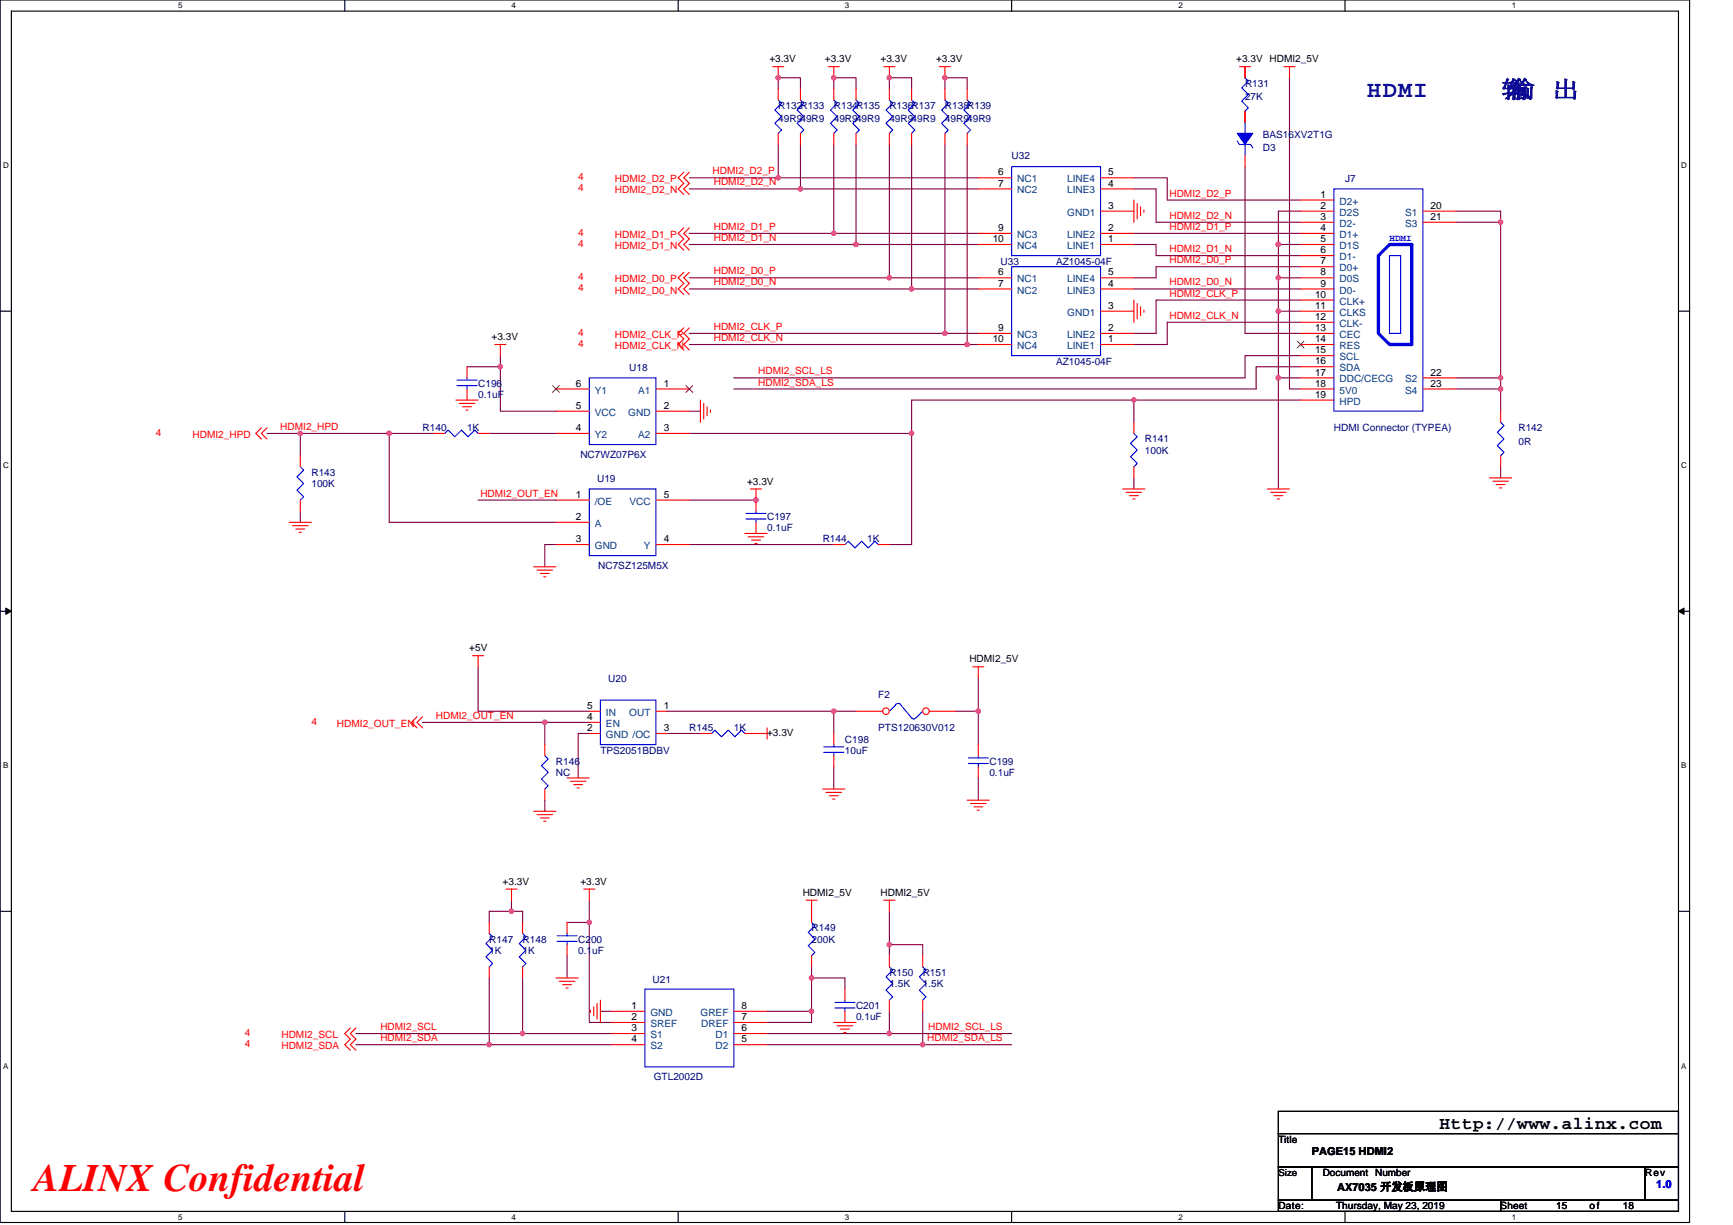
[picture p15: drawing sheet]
<svg xmlns="http://www.w3.org/2000/svg" width="297mm" height="210mm" viewBox="0 0 297 210" stroke-linecap="round" stroke-linejoin="round" font-family="sans-serif">
<defs><g id="words">
<text font-size="6.7" fill="#f00" x="5.8" y="204.1">ALINX Confidential</text>
<g font-size="4" fill="#000080">
<text x="234.4" y="16.7">HDMI</text>
<text x="257.3" y="16.7">输</text>
<text x="257.8" y="16.7">入</text>
<text x="258.4" y="16.7">输</text>
<text x="266" y="16.7">出</text>
</g>
<text font-size="3" x="246.7" y="193.4">Http://www.alinx.com</text>
<g font-size="1.9">
<text x="224.8" y="198">PAGE15 HDMI2</text>
<text x="229.2" y="204.1">AX7035 开发板原理图</text>
</g>
<text font-size="1.9" fill="#00f" x="283.9" y="203.7">1.0</text>
<g font-size="1.7">
<text x="131.9" y="10.7">+3.3V</text>
<text x="141.4" y="10.7">+3.3V</text>
<text x="150.9" y="10.7">+3.3V</text>
<text x="160.4" y="10.7">+3.3V</text>
<text x="211.9" y="10.7">+3.3V HDMI2_5V</text>
<text x="171.1" y="30.1">6</text>
<text x="171.1" y="32">7</text>
<text x="190" y="32">4</text>
<text x="190" y="30.1">5</text>
<text x="190" y="35.8">3</text>
<text x="226.4" y="33.9">1</text>
<text x="226.4" y="35.8">2</text>
<text x="245.2" y="35.8">20</text>
<text x="170.2" y="41.5">10</text>
<text x="171.1" y="39.6">9</text>
<text x="190" y="41.5">1</text>
<text x="190" y="39.6">2</text>
<text x="226.4" y="37.7">3</text>
<text x="226.4" y="39.6">4</text>
<text x="226.4" y="41.5">5</text>
<text x="245.2" y="37.7">21</text>
<text x="171.1" y="47.2">6</text>
<text x="190" y="47.2">5</text>
<text x="226.4" y="43.4">6</text>
<text x="226.4" y="45.3">7</text>
<text x="226.4" y="47.2">8</text>
<text x="171.1" y="49.1">7</text>
<text x="190" y="49.1">4</text>
<text x="190" y="52.9">3</text>
<text x="225.4" y="51">10</text>
<text x="225.4" y="52.9">11</text>
<text x="226.4" y="49.1">9</text>
<text x="84.2" y="58.3">+3.3V</text>
<text x="170.2" y="58.7">10</text>
<text x="171.1" y="56.7">9</text>
<text x="190" y="58.7">1</text>
<text x="190" y="56.7">2</text>
<text x="225.4" y="54.8">12</text>
<text x="225.4" y="56.7">13</text>
<text x="225.4" y="58.7">14</text>
<text x="225.4" y="60.6">15</text>
<text x="225.4" y="62.5">16</text>
<text x="225.4" y="64.4">17</text>
<text x="245.2" y="64.4">22</text>
<text x="98.7" y="70.1">5</text>
<text x="98.7" y="66.3">6</text>
<text x="113.8" y="70.1">2</text>
<text x="113.8" y="66.3">1</text>
<text x="225.4" y="66.3">18</text>
<text x="225.4" y="68.2">19</text>
<text x="245.2" y="66.3">23</text>
<text x="98.7" y="73.9">4</text>
<text x="113.8" y="73.9">3</text>
<text x="128.1" y="83.1">+3.3V</text>
<text x="98.7" y="85.3">1</text>
<text x="98.7" y="89.1">2</text>
<text x="113.8" y="85.3">5</text>
<text x="98.7" y="92.9">3</text>
<text x="113.8" y="92.9">4</text>
<text x="80.4" y="111.7">+5V</text>
<text x="166.2" y="113.6">HDMI2_5V</text>
<text x="100.6" y="121.5">5</text>
<text x="100.6" y="123.4">4</text>
<text x="100.6" y="125.3">2</text>
<text x="113.8" y="125.3">3</text>
<text x="113.8" y="121.5">1</text>
<text x="131.5" y="126.1">+3.3V</text>
<text x="86.1" y="151.7">+3.3V</text>
<text x="99.5" y="151.7">+3.3V</text>
<text x="137.6" y="153.6">HDMI2_5V</text>
<text x="150.9" y="153.6">HDMI2_5V</text>
<text x="108.2" y="173">1</text>
<text x="127.1" y="173">8</text>
<text x="108.2" y="174.9">2</text>
<text x="108.2" y="176.8">3</text>
<text x="108.2" y="178.7">4</text>
<text x="127.1" y="178.7">5</text>
<text x="127.1" y="176.8">6</text>
<text x="127.1" y="174.9">7</text>
<text x="219.1" y="195.9">Title</text>
<text x="219.1" y="201.5">Size</text>
<text x="226.7" y="201.6">Document Number</text>
<text x="282" y="201.6">Rev</text>
<text x="219.1" y="207.3">Date:</text>
<text x="229" y="207.3">Thursday, May 23, 2019</text>
<text x="257.2" y="207.3">Sheet</text>
<text x="266.7" y="207.3">15</text>
<text x="272.5" y="207.3">of</text>
<text x="278.2" y="207.3">18</text>
</g>
<g font-size="1.7" fill="#000080">
<text x="213.4" y="14.9">R131</text>
<text x="213.4" y="17.2">27K</text>
<text x="133.4" y="18.7">R132R133</text>
<text x="133.4" y="21">49R949R9</text>
<text x="142.9" y="18.7">R134R135</text>
<text x="142.9" y="21">49R949R9</text>
<text x="152.4" y="18.7">R136R137</text>
<text x="152.4" y="21">49R949R9</text>
<text x="162" y="18.7">R138R139</text>
<text x="162" y="21">49R949R9</text>
<text x="216.4" y="23.6">BAS16XV2T1G</text>
<text x="173.4" y="27.3">U32</text>
<text x="216.4" y="25.9">D3</text>
<text x="230.5" y="31.3">J7</text>
<text x="171.5" y="45.4">U33</text>
<text x="181" y="45.4">AZ1045-04F</text>
<text x="107.9" y="63.6">U18</text>
<text x="181" y="62.5">AZ1045-04F</text>
<text x="82" y="66.3">C196</text>
<text x="82" y="68.2">0.1uF</text>
<text x="72.4" y="73.9">R140</text>
<text x="80" y="73.9">1K</text>
<text x="196.3" y="75.8">R141</text>
<text x="196.3" y="77.7">100K</text>
<text x="228.6" y="73.9">HDMI Connector (TYPEA)</text>
<text x="260.3" y="73.9">R142</text>
<text x="260.3" y="76.2">0R</text>
<text x="53.4" y="81.6">R143</text>
<text x="53.4" y="83.5">100K</text>
<text x="99.5" y="78.5">NC7WZ07P6X</text>
<text x="102.3" y="82.7">U19</text>
<text x="131.5" y="89.2">C197</text>
<text x="131.5" y="91.1">0.1uF</text>
<text x="141" y="93">R144</text>
<text x="148.6" y="93">1K</text>
<text x="102.5" y="97.6">NC7SZ125M5X</text>
<text x="104.2" y="117">U20</text>
<text x="150.5" y="119.7">F2</text>
<text x="118.1" y="125.4">R145</text>
<text x="125.8" y="125.4">1K</text>
<text x="150.5" y="125.4">PTS120630V012</text>
<text x="95.3" y="131.1">R146</text>
<text x="102.9" y="129.2">TPS2051BDBV</text>
<text x="144.8" y="127.3">C198</text>
<text x="144.8" y="129.2">10uF</text>
<text x="169.6" y="131.1">C199</text>
<text x="95.3" y="133">NC</text>
<text x="169.6" y="133">0.1uF</text>
<text x="83.9" y="161.6">R147</text>
<text x="89.6" y="161.6">R148</text>
<text x="99.1" y="161.6">C200</text>
<text x="139.1" y="159.7">R149</text>
<text x="139.1" y="161.6">200K</text>
<text x="83.9" y="163.5">1K</text>
<text x="89.6" y="163.5">1K</text>
<text x="99.1" y="163.5">0.1uF</text>
<text x="152.4" y="167.3">R150</text>
<text x="158.2" y="167.3">R151</text>
<text x="111.9" y="168.4">U21</text>
<text x="146.7" y="173">C201</text>
<text x="152.4" y="169.2">1.5K</text>
<text x="158.2" y="169.2">1.5K</text>
<text x="146.7" y="174.9">0.1uF</text>
<text x="112.1" y="185.2">GTL2002D</text>
</g>
<g font-size="1.7" fill="#f00">
<text x="122.1" y="29.9">HDMI2_D2_P</text>
<text x="99.1" y="30.9">4</text>
<text x="99.1" y="32.8">4</text>
<text x="105.4" y="31.3">HDMI2_D2_P</text>
<text x="105.4" y="33.2">HDMI2_D2_N</text>
<text x="122.3" y="31.8">HDMI2_D2_N</text>
<text x="200.4" y="33.7">HDMI2_D2_P</text>
<text x="99.1" y="40.4">4</text>
<text x="105.4" y="40.8">HDMI2_D1_P</text>
<text x="122.3" y="39.4">HDMI2_D1_P</text>
<text x="122.3" y="41.3">HDMI2_D1_N</text>
<text x="200.4" y="39.4">HDMI2_D1_P</text>
<text x="200.4" y="37.5">HDMI2_D2_N</text>
<text x="99.1" y="42.3">4</text>
<text x="105.4" y="42.7">HDMI2_D1_N</text>
<text x="122.3" y="47">HDMI2_D0_P</text>
<text x="200.4" y="45.1">HDMI2_D0_P</text>
<text x="200.4" y="43.2">HDMI2_D1_N</text>
<text x="99.1" y="48">4</text>
<text x="99.1" y="49.9">4</text>
<text x="105.4" y="48.4">HDMI2_D0_P</text>
<text x="105.4" y="50.3">HDMI2_D0_N</text>
<text x="122.3" y="48.9">HDMI2_D0_N</text>
<text x="200.4" y="50.8">HDMI2_CLK_P</text>
<text x="200.4" y="48.9">HDMI2_D0_N</text>
<text x="99.1" y="57.6">4</text>
<text x="99.1" y="59.5">4</text>
<text x="105.4" y="57.9">HDMI2_CLK_P</text>
<text x="105.4" y="59.8">HDMI2_CLK_N</text>
<text x="122.3" y="58.5">HDMI2_CLK_N</text>
<text x="122.3" y="56.6">HDMI2_CLK_P</text>
<text x="200.4" y="54.7">HDMI2_CLK_N</text>
<text x="130" y="64.2">HDMI2_SCL_LS</text>
<text x="130" y="66.1">HDMI2_SDA_LS</text>
<text x="26.7" y="74.7">4</text>
<text x="33" y="75.1">HDMI2_HPD</text>
<text x="48" y="73.7">HDMI2_HPD</text>
<text x="82.3" y="85.1">HDMI2_OUT_EN</text>
<text x="53.4" y="124.2">4</text>
<text x="57.8" y="124.6">HDMI2_OUT_EN</text>
<text x="74.7" y="123.2">HDMI2_OUT_EN</text>
<text x="41.9" y="177.6">4</text>
<text x="41.9" y="179.5">4</text>
<text x="48.2" y="177.9">HDMI2_SCL</text>
<text x="48.2" y="179.9">HDMI2_SDA</text>
<text x="65.2" y="176.6">HDMI2_SCL</text>
<text x="65.2" y="178.5">HDMI2_SDA</text>
<text x="158.9" y="178.5">HDMI2_SDA_LS</text>
<text x="159.1" y="176.6">HDMI2_SCL_LS</text>
</g>
<g font-size="1.7" fill="#004080">
<text x="174.3" y="31.3">NC1</text>
<text x="174.3" y="33.2">NC2</text>
<text x="182.9" y="33.2">LINE3</text>
<text x="182.9" y="31.3">LINE4</text>
<text x="229.6" y="35.1">D2+</text>
<text x="174.3" y="40.8">NC3</text>
<text x="182.9" y="40.8">LINE2</text>
<text x="182.9" y="37">GND1</text>
<text x="229.6" y="37">D2S</text>
<text x="229.6" y="38.9">D2-</text>
<text x="229.6" y="40.8">D1+</text>
<text x="240.8" y="37">S1</text>
<text x="240.8" y="38.9">S3</text>
<text x="174.3" y="42.7">NC4</text>
<text x="182.9" y="42.7">LINE1</text>
<text x="229.6" y="42.7">D1S</text>
<text x="229.6" y="44.6">D1-</text>
<text x="229.6" y="46.5">D0+</text>
<text x="174.3" y="48.4">NC1</text>
<text x="174.3" y="50.3">NC2</text>
<text x="182.9" y="50.3">LINE3</text>
<text x="182.9" y="48.4">LINE4</text>
<text x="229.6" y="48.4">D0S</text>
<text x="229.6" y="50.3">D0-</text>
<text x="229.6" y="52.2">CLK+</text>
<text x="174.3" y="57.9">NC3</text>
<text x="174.3" y="59.8">NC4</text>
<text x="182.9" y="59.8">LINE1</text>
<text x="182.9" y="57.9">LINE2</text>
<text x="182.9" y="54.1">GND1</text>
<text x="229.6" y="54.1">CLKS</text>
<text x="229.6" y="56">CLK-</text>
<text x="229.6" y="57.9">CEC</text>
<text x="229.6" y="59.8">RES</text>
<text x="229.6" y="61.7">SCL</text>
<text x="229.6" y="63.6">SDA</text>
<text x="229.6" y="65.6">DDC/CECG</text>
<text x="240.8" y="65.6">S2</text>
<text x="102" y="71.3">VCC</text>
<text x="102" y="67.5">Y1</text>
<text x="107.7" y="71.3">GND</text>
<text x="109.4" y="67.5">A1</text>
<text x="229.6" y="67.5">5V0</text>
<text x="229.6" y="69.4">HPD</text>
<text x="240.8" y="67.5">S4</text>
<text x="102" y="75.1">Y2</text>
<text x="109.4" y="75.1">A2</text>
<text x="102" y="86.5">/OE</text>
<text x="107.9" y="86.5">VCC</text>
<text x="102" y="90.3">A</text>
<text x="102" y="94.1">GND</text>
<text x="110.3" y="94.1">Y</text>
<text x="103.9" y="122.7">IN</text>
<text x="103.9" y="124.6">EN</text>
<text x="107.9" y="122.7">OUT</text>
<text x="103.9" y="126.5">GND /OC</text>
<text x="111.5" y="174.1">GND</text>
<text x="111.5" y="176">SREF</text>
<text x="111.5" y="177.9">S1</text>
<text x="111.5" y="179.9">S2</text>
<text x="120.1" y="174.1">GREF</text>
<text x="120.2" y="176">DREF</text>
<text x="122.6" y="179.9">D2</text>
<text x="122.6" y="177.9">D1</text>
</g>
<text font-size="1.6" fill="#00f" x="238.2" y="41.3">HDMI</text>
<g font-size="1.4">
<text x="30.5" y="1.4">5</text>
<text x="87.7" y="1.4">4</text>
<text x="144.8" y="1.4">3</text>
<text x="202" y="1.4">2</text>
<text x="259.1" y="1.4">1</text>
<text x=".5" y="28.9">D</text>
<text x="288.2" y="28.9">D</text>
<text x=".5" y="80.3">C</text>
<text x="288.2" y="80.3">C</text>
<text x=".5" y="131.7">B</text>
<text x="288.2" y="131.7">B</text>
<text x=".5" y="183.2">A</text>
<text x="288.2" y="183.2">A</text>
<text x="30.5" y="209.1">5</text>
<text x="87.7" y="209.1">4</text>
<text x="144.8" y="209.1">3</text>
<text x="202" y="209.1">2</text>
<text x="259.1" y="209.1">1</text>
</g>
</g></defs>
<path d="M0 0h289.6v209.5h-289.6zM1.9 1.9h285.8v205.7h-285.8z" fill="none" stroke="#000" stroke-width=".19"/>
<g fill="#fff">
<path d="M30.5 .2h.8v1.5h-.8z"/>
<path d="M30.5 207.8h.8v1.6h-.8z"/>
</g>
<path d="M59.1 0v1.9M59.1 207.6v1.9" fill="none" stroke="#000" stroke-width=".19"/>
<g fill="#fff">
<path d="M87.7 .2h.7v1.5h-.7z"/>
<path d="M87.7 207.8h.7v1.6h-.7z"/>
</g>
<path d="M116.2 0v1.9M116.2 207.6v1.9" fill="none" stroke="#000" stroke-width=".19"/>
<g fill="#fff">
<path d="M144.8 .2h.8v1.5h-.8z"/>
<path d="M144.8 207.8h.8v1.6h-.8z"/>
</g>
<path d="M173.4 0v1.9M173.4 207.6v1.9" fill="none" stroke="#000" stroke-width=".19"/>
<g fill="#fff">
<path d="M202 .2h.7v1.5h-.7z"/>
<path d="M202 207.8h.7v1.6h-.7z"/>
</g>
<path d="M230.5 0v1.9M230.5 207.6v1.9" fill="none" stroke="#000" stroke-width=".19"/>
<g fill="#fff">
<path d="M259.1 .2h.8v1.5h-.8z"/>
<path d="M259.1 207.8h.8v1.6h-.8z"/>
<path d="M.5 27.6h1v1.5h-1z"/>
<path d="M288.2 27.6h1v1.5h-1z"/>
<path d="M.5 79.1h1v1.5h-1z"/>
<path d="M288.2 79.1h1v1.5h-1z"/>
</g>
<path d="M0 53.3h1.9M287.7 53.3h1.9" fill="none" stroke="#000" stroke-width=".19"/>
<g fill="#fff">
<path d="M.5 130.5h.9v1.5h-.9z"/>
<path d="M288.2 130.5h.9v1.5h-.9z"/>
</g>
<path d="M0 104.8h1.9M287.7 104.8h1.9" fill="none" stroke="#000" stroke-width=".19"/>
<path d="M1 104.2l.9 .6-.9 .5zM287.7 104.8l.9-.6v1.1z" fill="#000" stroke="#000" stroke-width=".17"/>
<g fill="#fff">
<path d="M.5 181.9h.9v1.6h-.9z"/>
<path d="M288.2 181.9h.9v1.6h-.9z"/>
</g>
<path d="M0 156.2h1.9M287.7 156.2h1.9M219.1 190.5h68.6v3.8h-68.6zM219.1 194.3h68.6v5.7h-68.6zM219.1 200h5.7v5.7h-5.7zM219.1 205.7h38.1v1.9h-38.1zM224.8 200h57.2v5.7h-57.2zM257.2 205.7h30.5v1.9h-30.5zM282 200h5.7v5.7h-5.7z" fill="none" stroke="#000" stroke-width=".19"/>
<g fill="none" stroke="#800040" stroke-width=".19">
<path d="M133.4 15.2v-1.9h3.8v1.9M142.9 15.2v-1.9h3.8v1.9M152.4 15.2v-1.9h3.8v1.9M162 15.2v-1.9h3.8v1.9M213.4 19.1v1.9M213.4 11.4v1.9M221 13.3v53.4h1.9M118.1 30.5h15.3M118.1 32.4h19.1M133.4 24.8v5.7M133.4 30.5h34.3M137.2 32.4h30.5"/>
<path d="M137.2 24.8v7.6M142.9 24.8v15.2M146.7 24.8v17.1M152.4 24.8v22.8M156.2 24.8v24.7M162 24.8v32.3M165.8 24.8v34.3M194.3 32.4h3.9v5.7h24.7M194.3 30.5h5.8v3.8h22.8M213.4 28.6v28.5h9.5M222.9 36.2h-3.8v5.7M249.6 36.2h7.6v1.9"/>
<path d="M249.6 38.1h7.6M257.2 38.1v26.7M118.1 57.1h43.9M118.1 40h24.8M118.1 49.5h38.1M118.1 59.1h47.7M118.1 41.9h28.6M118.1 47.6h34.3M142.9 40h24.8M146.7 41.9h21M152.4 47.6h15.3M156.2 49.5h11.5"/>
<path d="M162 57.1h5.7M165.8 59.1h1.9M194.3 41.9h3.9v1.9h24.7M194.3 40h28.6M194.3 49.5h28.6M219.1 41.9h3.8M219.1 41.9v5.7M219.1 47.6v5.7M219.1 53.3v11.5M219.1 47.6h3.8M219.1 53.3h3.8M222.9 45.7h-24.7v1.9h-3.9"/>
<path d="M222.9 51.4h-24.7v5.7h-3.9M222.9 55.2h-22.8v3.9h-5.8M45.8 74.3h5.7M51.5 74.3h15.2M51.5 74.3v3.8M66.7 74.3v15.2h28.6M66.7 74.3h7.6M80 62.9h5.8M83.9 74.3h11.4M85.8 62.9v7.6h9.5M85.8 61v1.9M118.1 70.5h2"/>
<path d="M118.1 74.3h38.1M156.2 74.3v19h-3.8M194.3 68.6h-38.1v5.7M194.3 68.6v3.8M194.3 68.6h28.6M219.1 64.8h3.8M219.1 64.8v19M222.9 62.9h-7.6v3.8h-89.5M222.9 61h-9.5v3.8h-87.6M249.6 64.8h7.6M249.6 66.7h7.6v3.8M257.2 64.8v1.9"/>
<path d="M51.5 87.6v1.9M82 85.7h13.3M95.3 93.3h-1.9v3.9M118.1 85.7h11.5M118.1 93.3h24.8M194.3 81.9v1.9M257.2 80v1.9M82 114.3v7.6h19M167.7 116.2v5.7M72.4 123.8h21M93.4 123.8v3.8M93.4 137.2v1.9"/>
<path d="M93.4 123.8h7.6M101 125.7h-1.9v7.6M114.3 121.9h28.6M114.3 125.7h5.8M142.9 121.9h3.8M142.9 131.4v3.9M142.9 121.9v3.8M163.9 121.9h3.8M167.7 133.4v3.8M167.7 121.9v5.7M87.7 156.2h-3.8v1.9M87.7 154.3v1.9"/>
<path d="M87.7 156.2h1.9v1.9M97.2 158.1h3.8M101 154.3v3.8M101 158.1v17.2h3.8M152.4 156.2v5.7M61 177.2h28.6M61 179.1h22.9M83.9 167.6v11.5h20.9M89.6 167.6v9.6h15.2M97.2 163.8v3.8M102.9 173.4h1.9M131.5 177.2h20.9"/>
<path d="M131.5 179.1h26.7M131.5 173.4h7.6M139.1 167.6v5.8M139.1 167.6h5.7v1.9M139.1 165.7v1.9M139.1 173.4v1.9h-7.6M152.4 161.9v1.9M152.4 173.4v3.8M152.4 161.9h5.8v1.9M152.4 177.2h21M158.2 179.1h15.2M158.2 173.4v5.7"/>
</g>
<g fill="#f0f" stroke="#f0f" stroke-width=".19">
<circle cx="257.2" cy="64.8" r=".38"/>
<circle cx="219.1" cy="41.9" r=".38"/>
<circle cx="146.7" cy="41.9" r=".38"/>
<circle cx="139.1" cy="167.6" r=".38"/>
<circle cx="133.4" cy="13.3" r=".38"/>
<circle cx="133.4" cy="30.5" r=".38"/>
<circle cx="137.2" cy="32.4" r=".38"/>
<circle cx="142.9" cy="13.3" r=".38"/>
<circle cx="152.4" cy="13.3" r=".38"/>
<circle cx="161.9" cy="13.3" r=".38"/>
<circle cx="161.9" cy="57.1" r=".38"/>
<circle cx="165.8" cy="59" r=".38"/>
<circle cx="156.2" cy="74.3" r=".38"/>
<circle cx="66.7" cy="74.3" r=".38"/>
<circle cx="85.7" cy="62.9" r=".38"/>
<circle cx="129.6" cy="85.7" r=".38"/>
<circle cx="51.5" cy="74.3" r=".38"/>
<circle cx="87.7" cy="156.2" r=".38"/>
<circle cx="89.6" cy="177.2" r=".38"/>
<circle cx="83.8" cy="179.1" r=".38"/>
<circle cx="152.4" cy="161.9" r=".38"/>
<circle cx="152.4" cy="177.2" r=".38"/>
<circle cx="158.1" cy="179.1" r=".38"/>
<circle cx="139.1" cy="173.3" r=".38"/>
<circle cx="101" cy="158.1" r=".38"/>
<circle cx="167.7" cy="121.9" r=".38"/>
<circle cx="142.9" cy="121.9" r=".38"/>
<circle cx="93.4" cy="123.8" r=".38"/>
<circle cx="156.2" cy="49.5" r=".38"/>
<circle cx="194.3" cy="68.6" r=".38"/>
<circle cx="219.1" cy="47.6" r=".38"/>
<circle cx="219.1" cy="53.3" r=".38"/>
<circle cx="219.1" cy="64.8" r=".38"/>
<circle cx="257.2" cy="38.1" r=".38"/>
<circle cx="142.9" cy="40" r=".38"/>
<circle cx="152.4" cy="47.6" r=".38"/>
<circle cx="257.2" cy="66.7" r=".38"/>
</g>
<g fill="none" stroke="#f00" stroke-width=".19">
<path d="M132.4 11.4h1.9M133.4 11.4v1.9M142 11.4h1.9M142.9 11.4v1.9M151.5 11.4h1.9M152.4 11.4v1.9M161 11.4h1.9M162 11.4v1.9M212.4 11.4h2M213.4 11.4v1.9M220.1 11.4h1.9M221 11.4v1.9"/>
<path d="M117.2 29.5l-1 1 1 .9-1 1 1 .9M117.2 39.1l-1 .9 1 1-1 .9 1 1M118.1 29.5l-.9 1 .9 .9-.9 1 .9 .9M118.1 39.1l-.9 .9 .9 1-.9 .9 .9 1M194.3 34.3v3.8M194.9 34.9v2.6M195.5 35.4v1.6M196.1 36v.4M84.8 59.1h1.9M85.8 59.1v1.9M117.2 46.7l-1 .9 1 1-1 .9 1 1M117.2 56.2l-1 .9 1 1-1 1 1 .9"/>
<path d="M118.1 46.7l-.9 .9 .9 1-.9 .9 .9 1M118.1 56.2l-.9 .9 .9 1-.9 1 .9 .9M167.7 47.6h5.7M167.7 49.5h5.7M167.7 57.1h5.7M167.7 59.1h5.7M188.6 59.1h5.7M188.6 57.1h5.7M188.6 53.3h5.7M188.6 49.5h5.7M188.6 47.6h5.7M194.3 51.4v3.8"/>
<path d="M194.9 52v2.7M195.5 52.6v1.5M196.1 53.1v.4M44.8 73.3l-.9 1 .9 .9M45.8 73.3l-1 1 1 .9M78.1 68.6h3.9M78.7 69.2h2.7M79.3 69.7h1.5M79.9 70.3h.3M120.1 68.6v3.8M120.6 69.2v2.6M121.2 69.7v1.5"/>
<path d="M121.8 70.3v.4M49.6 89.5h3.8M50.1 90.1h2.7M50.7 90.7h1.5M51.3 91.2h.4M91.5 97.2h3.8M92.1 97.7h2.6M92.6 98.3h1.5M93.2 98.9h.4M95.3 85.7h5.7M95.3 89.5h5.7M95.3 93.3h5.7"/>
<path d="M112.4 93.3h5.7M112.4 85.7h5.7M127.7 91.4h3.8M128.2 92h2.7M128.6 83.8h1.9M128.8 92.6h1.5M129.4 93.2h.4M129.6 83.8v1.9M192.4 83.8h3.9M193 84.4h2.7M193.6 85h1.5M194.2 85.5h.3"/>
<path d="M217.2 83.8h3.8M217.8 84.4h2.6M218.4 85h1.5M218.9 85.5h.4M255.3 81.9h3.8M255.9 82.5h2.6M256.5 83.1h1.5M257 83.6h.4M81 112.4h1.9M82 112.4v1.9M166.7 114.3h1.9M167.7 114.3v1.9"/>
<path d="M71.5 122.9l-1 .9 1 1M72.4 122.9l-.9 .9 .9 1M91.5 139.1h3.8M92.1 139.6h2.6M97.2 133.3h3.8M97.8 133.9h2.6M98.3 134.5h1.6M98.9 135.1h.4M101 121.9h1.9M101 123.8h1.9M101 125.7h1.9M112.4 125.7h1.9"/>
<path d="M112.4 121.9h1.9M129.6 125.7h1.9M131.5 124.8v1.9M141 135.3h3.8M141.6 135.8h2.6M142.2 136.4h1.5M142.7 137h.4M142.9 125.7v1.9M142.9 129.5v1.9M165.8 137.2h3.8M166.3 137.7h2.7M166.9 138.3h1.5"/>
<path d="M167.5 138.9h.4M86.7 152.4h1.9M87.7 152.4v1.9M92.6 140.2h1.5M93.2 140.8h.4M100.1 152.4h1.9M101 152.4v1.9M138.2 154.3h1.9M139.1 154.3v3.8M151.5 154.3h1.9M152.4 154.3v1.9M60 176.2l-.9 1 .9 .9-.9 1 .9 .9"/>
<path d="M61 176.2l-1 1 1 .9-1 1 1 .9M95.3 167.6h3.8M95.9 168.2h2.6M96.4 168.8h1.6M97 169.4h.4M101.2 173.2v.3M101.8 172.6v1.5M102.3 172v2.7M102.9 171.4v3.9M139.1 163.8v1.9M142.9 175.3h3.8M143.5 175.8h2.7"/>
<path d="M144.1 176.4h1.5M144.6 177h.4"/>
</g>
<g fill="none" stroke="#00f" stroke-width=".19">
<path d="M173.4 45.7h15.2v15.3h-15.2zM101 83.8h11.4v11.4h-11.4zM102.9 120h9.5v7.6h-9.5zM141.2 129h3.4M141.2 128h3.4M142.9 127.6v.4M142.9 129v.5M153.5 120.7l.4-.1 .4 .1M153.6 120.8l-1.2 1.1M154.3 120.8l1.9 2.3M156.3 123a.38 .38 0 0 0 .3 .2 .38 .38 0 0 0 .3-.2M158.2 121.9l-1.2 1.2"/>
<path d="M139.1 158.1l.6 .6-1.2 1.1 1.2 1.2-1.2 1.1 1.2 1.2-.6 .5"/>
</g>
<circle cx="151.9" cy="121.9" r=".57" fill="#fff" stroke="#f00" stroke-width=".19"/>
<path d="M146.7 121.9h4.6" fill="none" stroke="#f00" stroke-width=".19"/>
<circle cx="158.7" cy="121.9" r=".57" fill="#fff" stroke="#f00" stroke-width=".19"/>
<g fill="none" stroke="#f00" stroke-width=".19">
<path d="M133.4 15.2v1.9M137.2 15.2v1.9M142.9 15.2v1.9M146.7 15.2v1.9M152.4 15.2v1.9M156.2 15.2v1.9M162 15.2v1.9M165.8 15.2v1.9M213.4 19.1v1.9zM213.4 11.4v1.9M133.4 22.9v1.9M137.2 22.9v1.9"/>
<path d="M142.9 22.9v1.9M146.7 22.9v1.9M152.4 22.9v1.9M156.2 22.9v1.9M162 22.9v1.9M165.8 22.9v1.9M167.7 30.5h5.7M167.7 32.4h5.7M188.6 36.2h5.7M188.6 32.4h5.7M188.6 30.5h5.7M213.4 26.7v1.9"/>
<path d="M222.9 34.3h5.7M222.9 36.2h5.7M222.9 38.1h5.7M243.9 36.2h5.7M243.9 38.1h5.7M167.7 40h5.7M167.7 41.9h5.7M188.6 41.9h5.7M188.6 40h5.7M222.9 40h5.7M222.9 41.9h5.7M222.9 43.8h5.7"/>
<path d="M222.9 45.7h5.7M222.9 47.6h5.7M222.9 49.5h5.7M222.9 51.4h5.7M222.9 53.3h5.7M222.9 55.2h5.7M222.9 57.1h5.7M222.9 59.1h5.7M51.5 78.1v1.9M74.3 74.3h1.9M80 62.9v1.9M80 66.7v1.9"/>
<path d="M82 74.3h1.9M95.3 74.3h5.7M95.3 70.5h5.7M95.3 66.7h5.7M112.4 66.7h5.7M112.4 70.5h5.7M112.4 74.3h5.7M194.3 72.4v1.9M222.9 61h5.7M222.9 62.9h5.7M222.9 64.8h5.7M222.9 66.7h5.7"/>
<path d="M222.9 68.6h5.7M243.9 64.8h5.7M243.9 66.7h5.7M257.2 70.5v1.9M257.2 78.1v1.9M51.5 85.7v1.9M129.6 85.7v1.9M129.6 89.5v1.9M142.9 93.3h1.9M150.5 93.3h1.9M194.3 80v1.9M93.4 127.6v1.9"/>
<path d="M93.4 135.3v1.9M120.1 125.7h1.9M127.7 125.7h1.9M159.3 121.9h4.6M167.7 127.6v1.9M167.7 131.4v2M83.9 158.1v1.9M89.6 158.1v1.9M97.2 158.1v1.9M83.9 165.7v1.9M89.6 165.7v1.9M97.2 161.9v1.9"/>
<path d="M104.8 173.4h5.7M104.8 175.3h5.7M104.8 177.2h5.7M104.8 179.1h5.7M125.8 179.1h5.7M125.8 177.2h5.7M125.8 175.3h5.7M125.8 173.4h5.7M144.8 169.5v1.9M144.8 173.4v1.9M152.4 163.8v1.9M152.4 171.4v2"/>
<path d="M158.2 163.8v1.9M158.2 171.4v2"/>
</g>
<g fill="none" stroke="#00f" stroke-width=".19">
<path d="M133.4 17.1l.6 .6-1.2 1.2 1.2 1.1-1.2 1.1 1.2 1.2-.6 .6M137.2 17.1l.6 .6-1.2 1.2 1.2 1.1-1.2 1.1 1.2 1.2-.6 .6M142.9 17.1l.6 .6-1.2 1.2 1.2 1.1-1.2 1.1 1.2 1.2-.6 .6M146.7 17.1l.6 .6-1.1 1.2 1.1 1.1-1.1 1.1 1.1 1.2-.6 .6M152.4 17.1l.6 .6-1.1 1.2 1.1 1.1-1.1 1.1 1.1 1.2-.6 .6M156.2 17.1l.6 .6-1.1 1.2 1.1 1.1-1.1 1.1 1.1 1.2-.6 .6M162 17.1l.5 .6-1.1 1.2 1.1 1.1-1.1 1.1 1.1 1.2-.5 .6M165.8 17.1l.5 .6-1.1 1.2 1.1 1.1-1.1 1.1 1.1 1.2-.5 .6M213.4 13.3l.6 .6-1.2 1.1 1.2 1.2-1.2 1.1 1.2 1.2-.6 .5M173.4 28.6h15.2v15.2h-15.2zM212.1 24.2l.3 .6h2l.3 .5M213.4 21v1.9"/>
<path d="M213.4 24.8v1.9M228.6 32.4h15.3v38.1h-15.3zM238.2 43.8h1.9v13.3h-1.9zM76.2 74.3l.6-.6 1.2 1.2 1.1-1.2 1.1 1.2 1.2-1.2 .6 .6M78.3 66.1h3.5M78.3 65.2h3.5M80 64.8v.4M80 66.1v.6M101 64.8h11.4v11.4h-11.4zM194.3 74.3l.6 .6-1.1 1.1 1.1 1.2-1.1 1.1 1.1 1.1-.6 .6M257.2 72.4l.6 .6-1.2 1.1 1.2 1.1-1.2 1.2 1.2 1.1-.6 .6M51.5 80l.5 .6-1.1 1.1 1.1 1.2-1.1 1.1 1.1 1.2-.5 .5"/>
<path d="M127.9 89h3.4M127.9 88h3.4M129.6 87.6v.4M129.6 89v.5M144.8 93.3l.6-.5 1.1 1.1 1.2-1.1 1.1 1.1 1.2-1.1 .5 .5M93.4 129.5l.6 .6-1.2 1.2 1.2 1.1-1.2 1.1 1.2 1.2-.6 .6M122 125.7l.5-.5 1.2 1.1 1.1-1.1 1.2 1.1 1.1-1.1 .6 .5M166 130.9h3.4M166 129.9h3.4M167.7 129.5v.4M167.7 130.9v.5M83.9 160l.5 .6-1.1 1.1 1.1 1.2-1.1 1.1 1.1 1.2-.5 .5"/>
<path d="M89.6 160l.5 .6-1.1 1.1 1.1 1.2-1.1 1.1 1.1 1.2-.5 .5M95.5 161.4h3.4M95.5 160.4h3.4M97.2 160v.4M97.2 161.4v.5M110.5 169.5h15.3v13.4h-15.3zM143.1 172.8h3.4M143.1 171.8h3.4M144.8 171.4v.4M144.8 172.8v.6M152.4 165.7l.6 .6-1.1 1.1 1.1 1.2-1.1 1.1 1.1 1.2-.6 .5M158.2 165.7l.5 .6-1.1 1.1 1.1 1.2-1.1 1.1 1.1 1.2-.5 .5"/>
</g>
<path d="M236.3 43.8l1.9-1.9h3.8v17.2h-3.8l-1.9-1.9z" fill="none" stroke="#00f" stroke-width=".57"/>
<path d="M222.4 58.5l1.1 1.1M223.5 58.5l-1.2 1.1M94.7 66.1l1.2 1.2M95.9 66.1l-1.2 1.2M117.6 66.1l1.1 1.2M118.7 66.1l-1.1 1.2" fill="none" stroke="#804000" stroke-width=".17"/>
<path d="M212.1 22.9h2.6l-1.3 1.9z" fill-rule="evenodd" fill="#00f" stroke="#00f" stroke-width=".19"/>
<g fill="#f0f" stroke="#f0f" stroke-width=".19">
<circle cx="257.2" cy="64.8" r=".38"/>
<circle cx="219.1" cy="41.9" r=".38"/>
<circle cx="146.7" cy="41.9" r=".38"/>
<circle cx="139.1" cy="167.6" r=".38"/>
<circle cx="133.4" cy="13.3" r=".38"/>
<circle cx="133.4" cy="30.5" r=".38"/>
<circle cx="137.2" cy="32.4" r=".38"/>
<circle cx="142.9" cy="13.3" r=".38"/>
<circle cx="152.4" cy="13.3" r=".38"/>
<circle cx="161.9" cy="13.3" r=".38"/>
<circle cx="161.9" cy="57.1" r=".38"/>
<circle cx="165.8" cy="59" r=".38"/>
<circle cx="156.2" cy="74.3" r=".38"/>
<circle cx="66.7" cy="74.3" r=".38"/>
<circle cx="85.7" cy="62.9" r=".38"/>
<circle cx="129.6" cy="85.7" r=".38"/>
<circle cx="51.5" cy="74.3" r=".38"/>
<circle cx="87.7" cy="156.2" r=".38"/>
<circle cx="89.6" cy="177.2" r=".38"/>
<circle cx="83.8" cy="179.1" r=".38"/>
<circle cx="152.4" cy="161.9" r=".38"/>
<circle cx="152.4" cy="177.2" r=".38"/>
<circle cx="158.1" cy="179.1" r=".38"/>
<circle cx="139.1" cy="173.3" r=".38"/>
<circle cx="101" cy="158.1" r=".38"/>
<circle cx="167.7" cy="121.9" r=".38"/>
<circle cx="142.9" cy="121.9" r=".38"/>
<circle cx="93.4" cy="123.8" r=".38"/>
<circle cx="156.2" cy="49.5" r=".38"/>
<circle cx="194.3" cy="68.6" r=".38"/>
<circle cx="219.1" cy="47.6" r=".38"/>
<circle cx="219.1" cy="53.3" r=".38"/>
<circle cx="219.1" cy="64.8" r=".38"/>
<circle cx="257.2" cy="38.1" r=".38"/>
<circle cx="142.9" cy="40" r=".38"/>
<circle cx="152.4" cy="47.6" r=".38"/>
<circle cx="257.2" cy="66.7" r=".38"/>
</g>
<use href="#words"/>
</svg>
